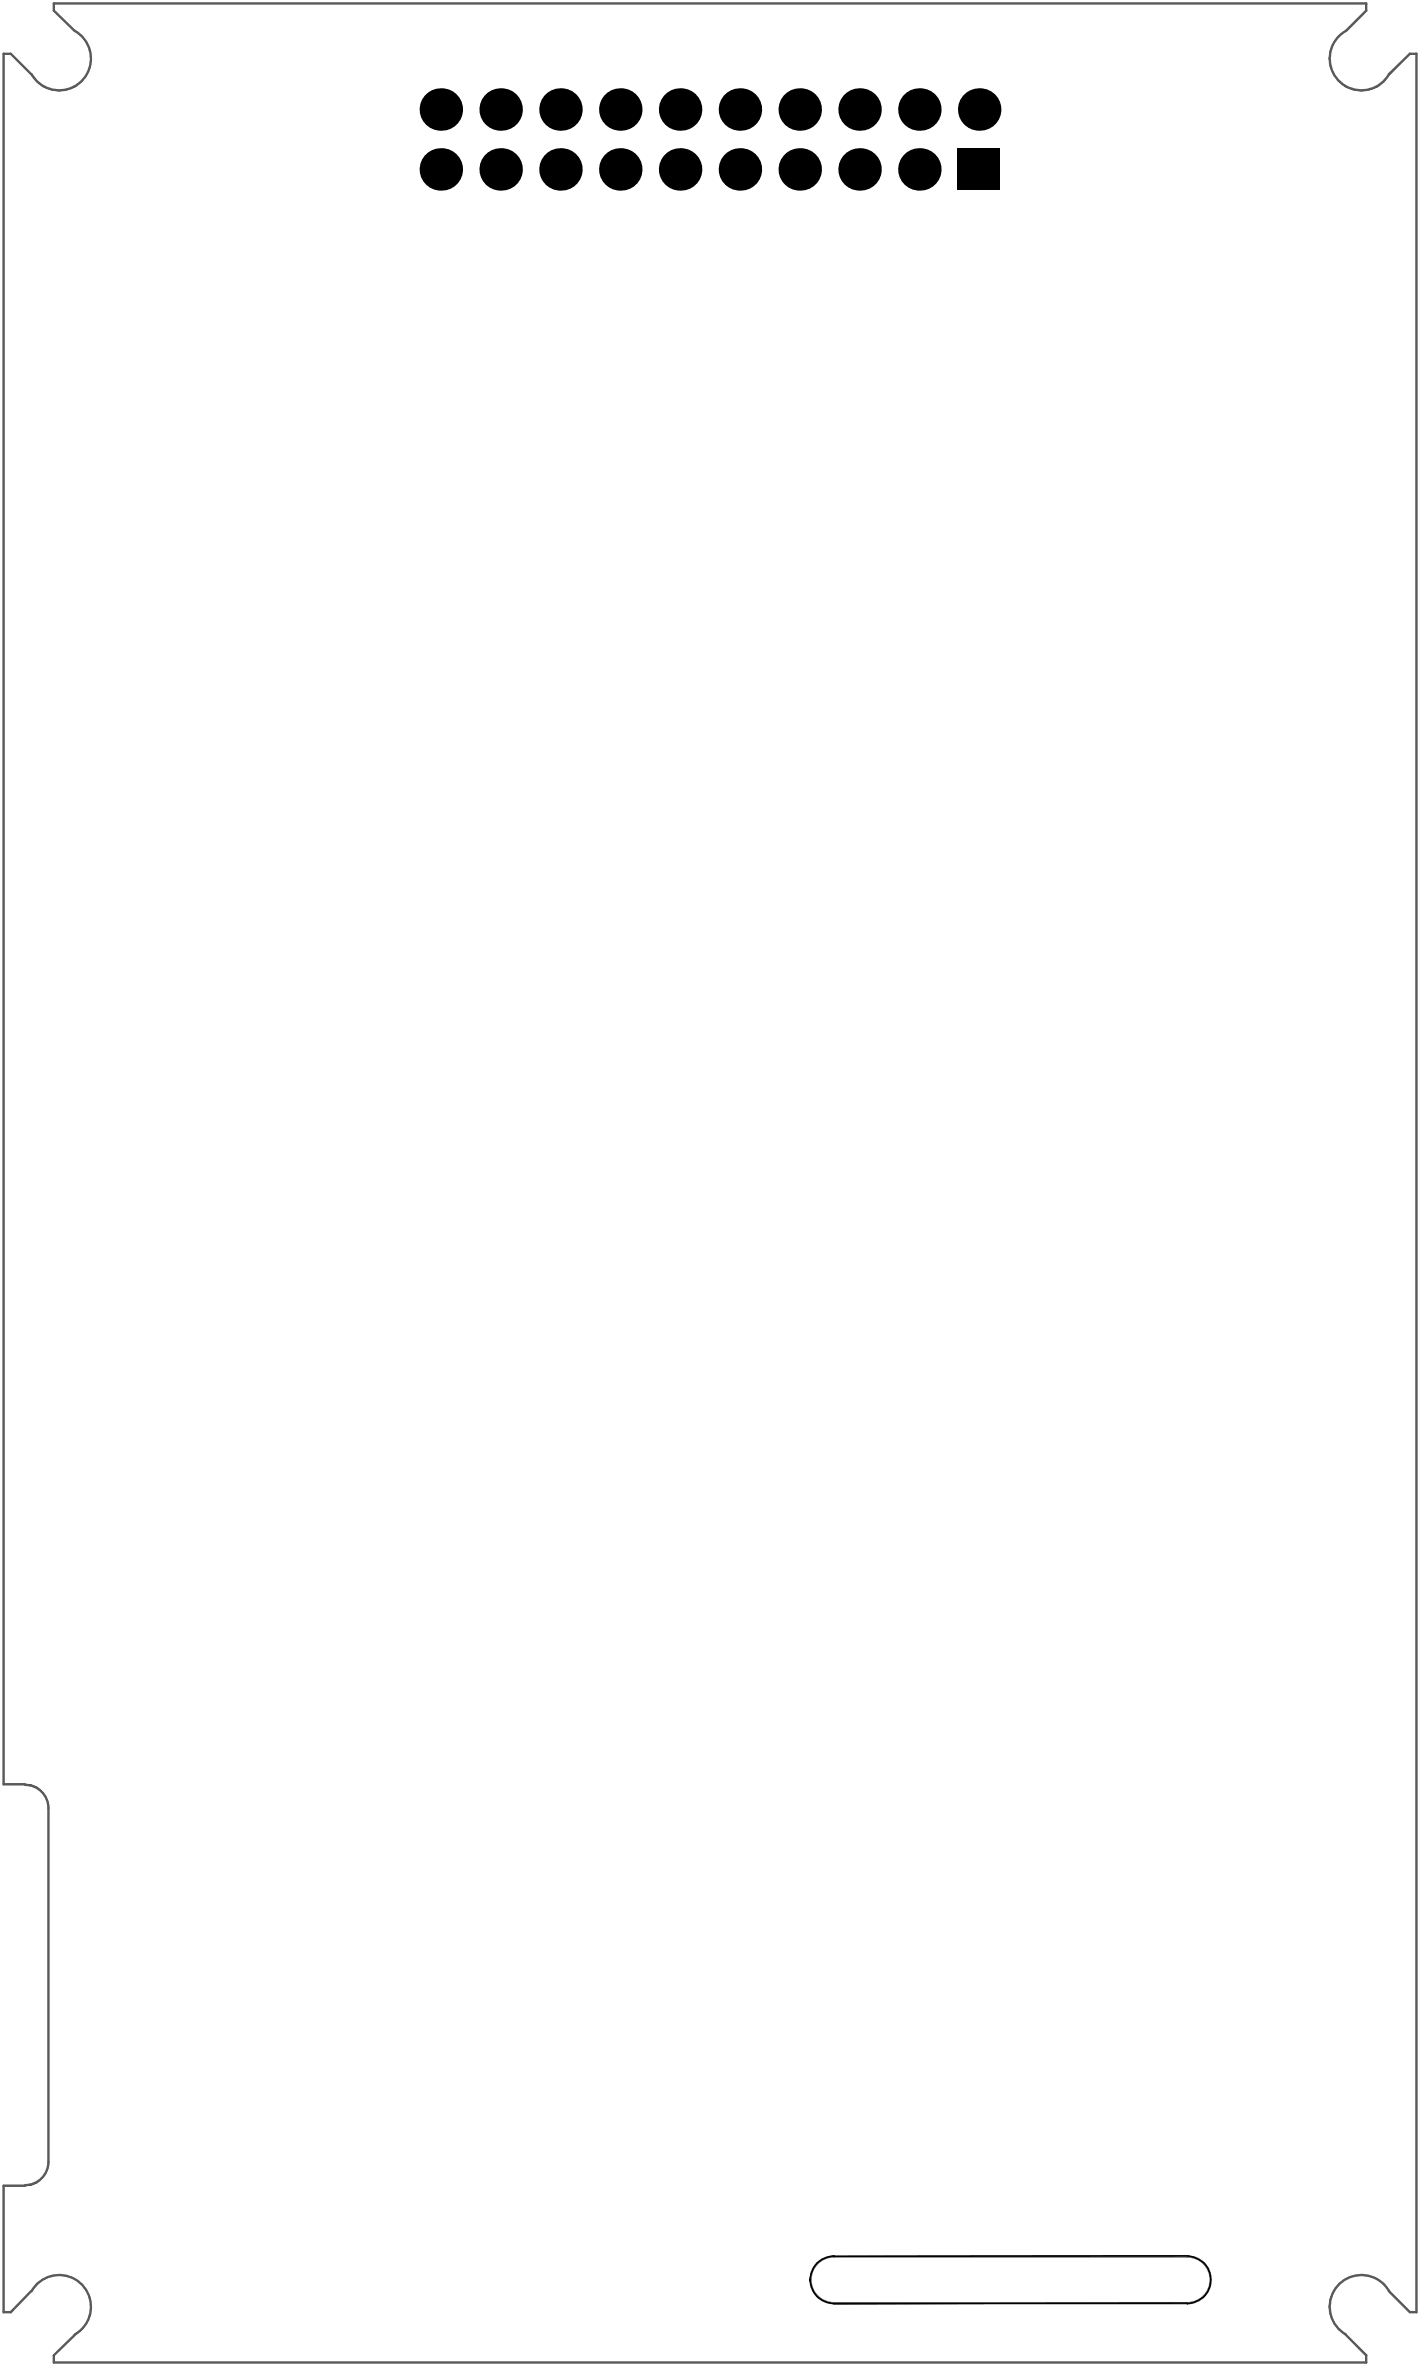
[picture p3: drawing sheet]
<svg xmlns="http://www.w3.org/2000/svg" width="101mm" height="167mm" viewBox="0 0 101 167" stroke-linecap="round" stroke-linejoin="round" font-family="sans-serif">
<path d="M3.8 .2h92.6v.6l-1.4 1.4a2.26 2.26 0 0 0-.5 3.6 2.26 2.26 0 0 0 3.5-.5l1.5-1.5h.4v159.3h-.4l-1.5-1.4a2.27 2.27 0 0 0-3.6-.5 2.27 2.27 0 0 0 .6 3.5l1.4 1.5v.5h-92.6v-.5l1.5-1.5a2.26 2.26 0 0 0 .5-3.5 2.26 2.26 0 0 0-3.6 .5l-1.4 1.4h-.5v-8.9h1.5a1.66 1.66 0 0 0 1.6-1.7v-24.9a1.66 1.66 0 0 0-1.6-1.7h-1.5v-122.1h.5l1.4 1.4a2.25 2.25 0 0 0 3.6 .6 2.25 2.25 0 0 0-.5-3.6l-1.5-1.4zM57.7 159.7a1.6 1.6 0 0 1 1.1-.5h25a1.69 1.69 0 0 1 1.6 1.7 1.69 1.69 0 0 1-1.6 1.6h-25a1.66 1.66 0 0 1-1.6-1.6 1.61 1.61 0 0 1 .5-1.2z" fill="none" stroke="#000" stroke-width=".07"/>
<path d="M2.2 5.2l-1.4-1.4h-.5v122.1h1.5M2.2 5.2a2.24 2.24 0 0 0 3.6 .5 2.24 2.24 0 0 0-.5-3.5l-1.5-1.4v-.6h92.6v.6l-1.4 1.4a2.24 2.24 0 0 0-.5 3.5 2.24 2.24 0 0 0 3.5-.5l1.5-1.4h.4v159.3h-.4l-1.5-1.4a2.24 2.24 0 0 0-3.5-.5 2.24 2.24 0 0 0 .5 3.5M1.8 125.9a1.65 1.65 0 0 1 1.6 1.7v24.9a1.65 1.65 0 0 1-1.6 1.7M1.8 154.2h-1.5v8.9h.5l1.4-1.4M57.7 159.7l.7-.4 .4-.1h25a1.65 1.65 0 0 1 1.6 1.7 1.65 1.65 0 0 1-1.6 1.6h-25a1.65 1.65 0 0 1-1.5-1 1.65 1.65 0 0 1 .4-1.8zM2.2 161.7a2.24 2.24 0 0 1 3.6-.5 2.24 2.24 0 0 1-.5 3.5M5.3 164.7l-1.5 1.5v.5h92.6v-.5l-1.4-1.5" fill="none" stroke="#5a5a5a" stroke-width=".17"/>
<g fill="#000">
<circle cx="31.1" cy="7.7" r="1.5"/>
<circle cx="31.1" cy="12" r="1.5"/>
<circle cx="35.3" cy="12" r="1.5"/>
<circle cx="35.3" cy="7.7" r="1.5"/>
<circle cx="39.5" cy="7.7" r="1.5"/>
<circle cx="39.5" cy="12" r="1.5"/>
<circle cx="43.8" cy="12" r="1.5"/>
<circle cx="43.8" cy="7.7" r="1.5"/>
<circle cx="48" cy="12" r="1.5"/>
<circle cx="48" cy="7.7" r="1.5"/>
<circle cx="52.2" cy="7.7" r="1.5"/>
<circle cx="52.2" cy="12" r="1.5"/>
<circle cx="56.4" cy="12" r="1.5"/>
<circle cx="56.4" cy="7.7" r="1.5"/>
<circle cx="60.6" cy="12" r="1.5"/>
<circle cx="60.6" cy="7.7" r="1.5"/>
<circle cx="64.9" cy="12" r="1.5"/>
<circle cx="64.9" cy="7.7" r="1.5"/>
<circle cx="69.1" cy="7.7" r="1.5"/>
</g>
<path d="M67.6 10.5h3v2.9h-3z" fill-rule="evenodd" fill="#000"/>
</svg>
